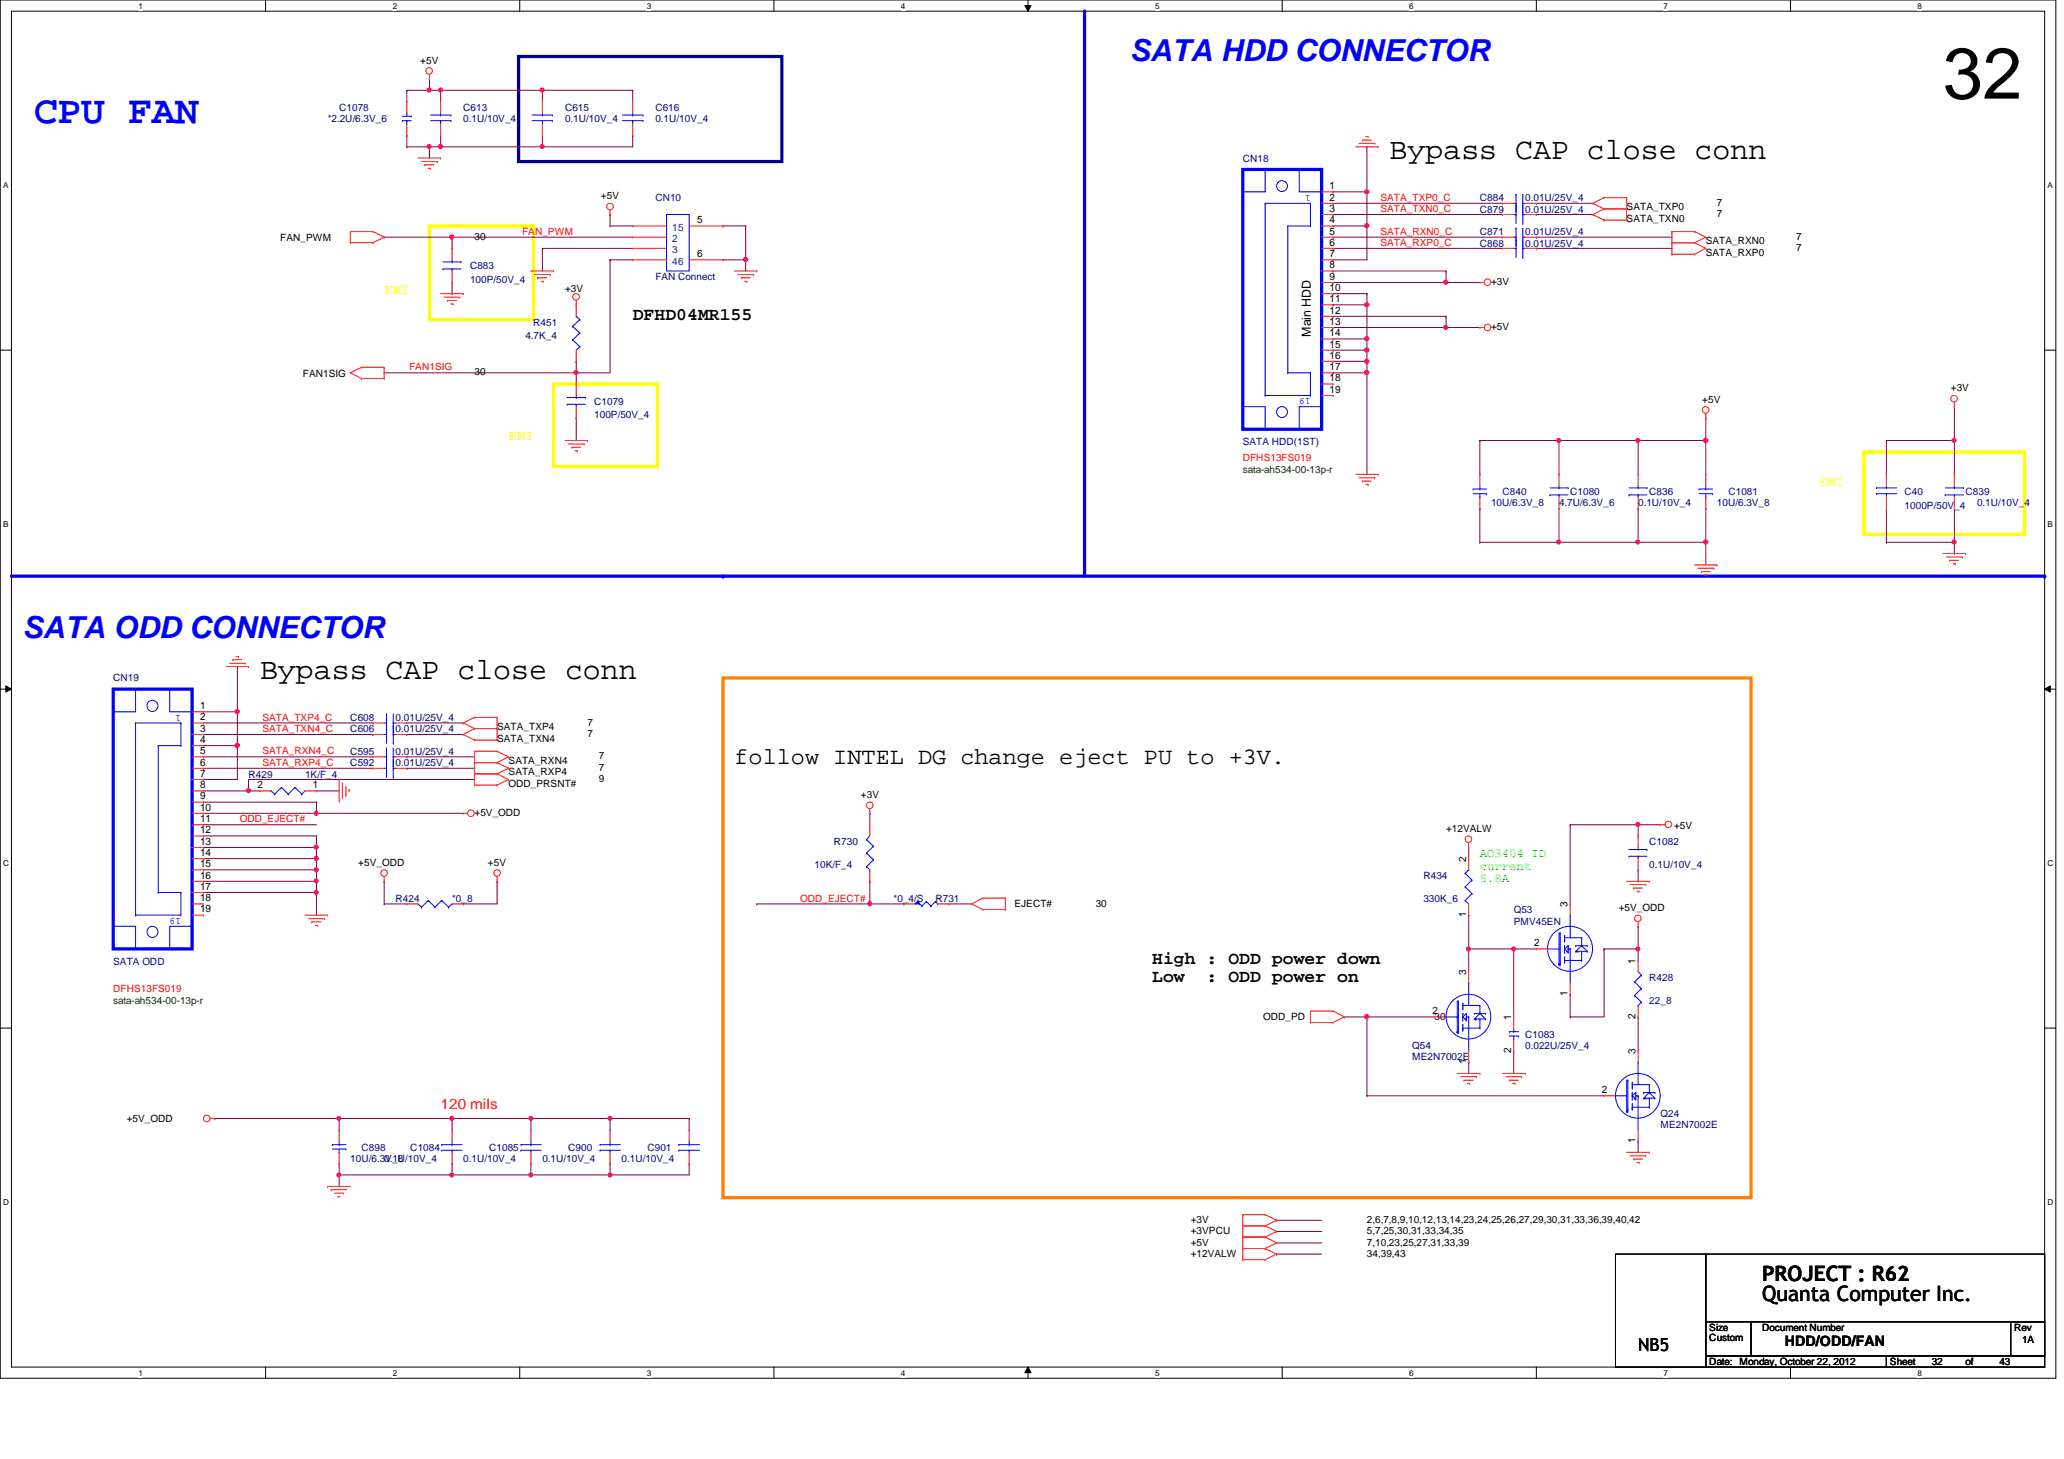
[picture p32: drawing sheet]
<svg xmlns="http://www.w3.org/2000/svg" width="297mm" height="210mm" viewBox="0 0 297 210" stroke-linecap="round" stroke-linejoin="round" font-family="sans-serif">
<defs><g id="words">
<text font-size="10.4" x="279.6" y="14.2">32</text>
<text font-size="5.7" fill="#00f" x="4.9" y="17.7">CPU FAN</text>
<g font-size="4.4" fill="#00f">
<text x="162.6" y="8.8">SATA HDD CONNECTOR</text>
<text x="3.3" y="91.7">SATA ODD CONNECTOR</text>
</g>
<g font-size="4.4">
<text x="200" y="22.9">Bypass CAP close conn</text>
<text x="37.4" y="97.7">Bypass CAP close conn</text>
</g>
<text font-size="3.4" x="105.7" y="109.9">follow INTEL DG change eject PU to +3V.</text>
<g font-size="3">
<text x="253.6" y="184.2">PROJECT : R62</text>
<text x="253.6" y="187.2">Quanta Computer Inc.</text>
</g>
<g font-size="2.6">
<text x="91.1" y="46">DFHD04MR155</text>
<text x="165.8" y="138.6">High : ODD power down</text>
<text x="165.8" y="141.2">Low</text>
<text x="173.6" y="141.2">: ODD power on</text>
<text x="235.8" y="194.3">NB5</text>
</g>
<g font-size="2.1" fill="#ff0">
<text x="55.3" y="42.2">EMI</text>
<text x="73.2" y="63.4">EMI</text>
<text x="261.7" y="69.8">EMI</text>
</g>
<text font-size="2.1" fill="#f00" x="63.4" y="159.6">120 mils</text>
<text font-size="2.1" x="256.9" y="193.7">HDD/ODD/FAN</text>
<text font-size="1.8" x="188.6" y="48.4" transform="rotate(-90 188.6 48.4)">Main HDD</text>
<g font-size="1.8" fill="#0f0">
<text x="213" y="123.3">AO3404 ID</text>
<text x="213" y="125.1">current</text>
<text x="213" y="126.9">5.8A</text>
</g>
<g font-size="1.5">
<text x="191.3" y="28.9">2</text>
<text x="191.3" y="27.2">1</text>
<text x="100.3" y="32.1">5</text>
<text x="191.3" y="35.3">6</text>
<text x="191.3" y="33.7">5</text>
<text x="191.3" y="32.1">4</text>
<text x="191.3" y="30.5">3</text>
<text x="100.3" y="37">6</text>
<text x="191.3" y="41.9">10</text>
<text x="191.3" y="40.3">9</text>
<text x="191.3" y="38.6">8</text>
<text x="191.3" y="37">7</text>
<text x="191.3" y="46.7">13</text>
<text x="191.3" y="45.1">12</text>
<text x="191.3" y="43.5">11</text>
<text x="191.3" y="53.3">17</text>
<text x="191.3" y="51.6">16</text>
<text x="191.3" y="50">15</text>
<text x="191.3" y="48.4">14</text>
<text x="191.3" y="56.5">19</text>
<text x="191.3" y="54.9">18</text>
<text x="28.8" y="106.9">4</text>
<text x="28.8" y="105.3">3</text>
<text x="28.8" y="103.6">2</text>
<text x="28.8" y="102">1</text>
<text x="28.8" y="113.4">8</text>
<text x="28.8" y="111.8">7</text>
<text x="28.8" y="110.2">6</text>
<text x="28.8" y="108.5">5</text>
<text x="37.1" y="113.4">2</text>
<text x="45" y="113.4">1</text>
<text x="28.8" y="119.9">12</text>
<text x="28.8" y="118.3">11</text>
<text x="28.8" y="116.6">10</text>
<text x="28.8" y="115">9</text>
<text x="28.8" y="124.8">15</text>
<text x="28.8" y="123.1">14</text>
<text x="28.8" y="121.5">13</text>
<text x="211" y="124" transform="rotate(-90 211 124)">2</text>
<text x="28.8" y="131.3">19</text>
<text x="28.8" y="129.7">18</text>
<text x="28.8" y="128">17</text>
<text x="28.8" y="126.4">16</text>
<text x="211" y="132" transform="rotate(-90 211 132)">1</text>
<text x="225.6" y="130.5" transform="rotate(-90 225.6 130.5)">3</text>
<text x="220.8" y="136.1">2</text>
<text x="211" y="140.3" transform="rotate(-90 211 140.3)">3</text>
<text x="225.6" y="143.3" transform="rotate(-90 225.6 143.3)">1</text>
<text x="235.4" y="138.6" transform="rotate(-90 235.4 138.6)">1</text>
<text x="206.2" y="145.9">2</text>
<text x="217.5" y="146.8" transform="rotate(-90 217.5 146.8)">1</text>
<text x="235.4" y="146.6" transform="rotate(-90 235.4 146.6)">2</text>
<text x="211" y="153.1" transform="rotate(-90 211 153.1)">1</text>
<text x="217.5" y="151.5" transform="rotate(-90 217.5 151.5)">2</text>
<text x="235.4" y="151.6" transform="rotate(-90 235.4 151.6)">3</text>
<text x="230.5" y="157.3">2</text>
<text x="235.4" y="164.5" transform="rotate(-90 235.4 164.5)">1</text>
</g>
<g font-size="1.5" fill="#004080">
<text x="96.7" y="33.2">15</text>
<text x="96.7" y="34.8">2</text>
<text x="96.7" y="36.4">3</text>
<text x="96.7" y="38.1">46</text>
</g>
<g font-size="1.4">
<text x="60.5" y="9.1">+5V</text>
<text x="86.5" y="28.7">+5V</text>
<text x="247.1" y="29.6">7</text>
<text x="40.3" y="34.7">FAN_PWM</text>
<text x="68.3" y="34.5">30</text>
<text x="234.1" y="30.3">SATA_TXP0</text>
<text x="234.1" y="31.9">SATA_TXN0</text>
<text x="245.5" y="35.1">SATA_RXN0</text>
<text x="247.1" y="31.2">7</text>
<text x="258.5" y="34.5">7</text>
<text x="81.3" y="42">+3V</text>
<text x="214.6" y="41">+3V</text>
<text x="245.5" y="36.8">SATA_RXP0</text>
<text x="258.5" y="36.1">7</text>
<text x="214.6" y="47.5">+5V</text>
<text x="43.6" y="54.2">FAN1SIG</text>
<text x="68.3" y="54">30</text>
<text x="245" y="57.9">+5V</text>
<text x="280.8" y="56.3">+3V</text>
<text x="71.5" y="105.1">SATA_TXP4</text>
<text x="71.5" y="106.7">SATA_TXN4</text>
<text x="84.5" y="104.4">7</text>
<text x="84.5" y="106">7</text>
<text x="73.2" y="111.5">SATA_RXP4</text>
<text x="73.2" y="109.9">SATA_RXN4</text>
<text x="73.2" y="113.2">ODD_PRSNT#</text>
<text x="86.2" y="110.9">7</text>
<text x="86.2" y="109.3">7</text>
<text x="86.2" y="112.5">9</text>
<text x="68.3" y="117.4">+5V_ODD</text>
<text x="123.9" y="114.8">+3V</text>
<text x="208.1" y="119.7">+12VALW</text>
<text x="240.9" y="119.2">+5V</text>
<text x="51.6" y="124.5">+5V_ODD</text>
<text x="70.2" y="124.5">+5V</text>
<text x="146" y="130.4">EJECT#</text>
<text x="157.7" y="130.4">30</text>
<text x="233" y="131.1">+5V_ODD</text>
<text x="181.8" y="146.7">ODD_PD</text>
<text x="206.5" y="146.7">30</text>
<text x="18.2" y="161.5">+5V_ODD</text>
<text x="171.4" y="177.5">+3VPCU</text>
<text x="171.4" y="179.2">+5V</text>
<text x="171.4" y="175.9">+3V</text>
<text x="196.7" y="177.5">5,7,25,30,31,33,34,35</text>
<text x="196.7" y="179.2">7,10,23,25,27,31,33,39</text>
<text x="196.7" y="175.9">2,6,7,8,9,10,12,13,14,23,24,25,26,27,29,30,31,33,36,39,40,42</text>
<text x="171.4" y="180.8">+12VALW</text>
<text x="196.7" y="180.8">34,39,43</text>
<text x="246" y="191.5">Size</text>
<text x="253.6" y="191.5">Document Number</text>
<text x="289.9" y="191.5">Rev</text>
<text x="246" y="196.4">Date: Monday, October 22, 2012</text>
<text x="246" y="193">Custom</text>
<text x="272" y="196.4">Sheet</text>
<text x="278" y="196.4">32</text>
<text x="282.9" y="196.4">of</text>
<text x="287.7" y="196.4">43</text>
<text x="291" y="193.2">1A</text>
</g>
<g font-size="1.4" fill="#000080">
<text x="47.2" y="17.6">*2.2U/6.3V_6</text>
<text x="48.8" y="16">C1078</text>
<text x="66.7" y="16">C613</text>
<text x="66.7" y="17.6">0.1U/10V_4</text>
<text x="81.3" y="16">C615</text>
<text x="81.3" y="17.6">0.1U/10V_4</text>
<text x="94.3" y="16">C616</text>
<text x="94.3" y="17.6">0.1U/10V_4</text>
<text x="178.9" y="23.3">CN18</text>
<text x="94.3" y="29">CN10</text>
<text x="213" y="29">C884</text>
<text x="219.5" y="29">0.01U/25V_4</text>
<text x="213" y="33.9">C871</text>
<text x="213" y="35.5">C868</text>
<text x="213" y="30.6">C879</text>
<text x="219.5" y="33.9">0.01U/25V_4</text>
<text x="219.5" y="35.5">0.01U/25V_4</text>
<text x="219.5" y="30.6">0.01U/25V_4</text>
<text x="67.6" y="38.7">C883</text>
<text x="67.6" y="40.7">100P/50V_4</text>
<text x="94.3" y="40.3">FAN Connect</text>
<text x="76.7" y="46.9">R451</text>
<text x="75.6" y="48.8">4.7K_4</text>
<text x="85.5" y="58.3">C1079</text>
<text x="85.5" y="60.2">100P/50V_4</text>
<text x="178.9" y="64.1">SATA HDD(1ST)</text>
<text x="216.2" y="71.2">C840</text>
<text x="226" y="71.2">C1080</text>
<text x="237.4" y="71.2">C836</text>
<text x="248.7" y="71.2">C1081</text>
<text x="274.1" y="71.2">C40</text>
<text x="282.9" y="71.2">C839</text>
<text x="214.6" y="72.9">10U/6.3V_8</text>
<text x="224.4" y="72.9">4.7U/6.3V_6</text>
<text x="235.8" y="72.9">0.1U/10V_4</text>
<text x="247.1" y="72.9">10U/6.3V_8</text>
<text x="274.1" y="73.2">1000P/50V_4</text>
<text x="284.5" y="72.9">0.1U/10V_4</text>
<text x="16.3" y="98">CN19</text>
<text x="50.4" y="105.4">C606</text>
<text x="50.4" y="103.8">C608</text>
<text x="56.9" y="105.4">0.01U/25V_4</text>
<text x="56.9" y="103.8">0.01U/25V_4</text>
<text x="35.8" y="111.9">R429</text>
<text x="43.9" y="111.9">1K/F_4</text>
<text x="50.4" y="108.6">C595</text>
<text x="50.4" y="110.2">C592</text>
<text x="56.9" y="108.6">0.01U/25V_4</text>
<text x="56.9" y="110.2">0.01U/25V_4</text>
<text x="117.2" y="124.9">10K/F_4</text>
<text x="120" y="121.6">R730</text>
<text x="237.4" y="121.6">C1082</text>
<text x="237.4" y="124.9">0.1U/10V_4</text>
<text x="56.9" y="129.8">R424</text>
<text x="65.1" y="129.8">*0_8</text>
<text x="128.6" y="129.8">*0_4/S</text>
<text x="134.6" y="129.8">R731</text>
<text x="204.8" y="126.5">R434</text>
<text x="204.8" y="129.8">330K_6</text>
<text x="217.8" y="131.4">Q53</text>
<text x="217.8" y="133">PMV45EN</text>
<text x="16.3" y="138.9">SATA ODD</text>
<text x="237.4" y="141.1">R428</text>
<text x="219.5" y="149.3">C1083</text>
<text x="237.4" y="144.4">22_8</text>
<text x="203.2" y="150.9">Q54</text>
<text x="203.2" y="152.5">ME2N7002E</text>
<text x="219.5" y="150.9">0.022U/25V_4</text>
<text x="239" y="160.7">Q24</text>
<text x="50.4" y="167.1">10U/6.3V_8</text>
<text x="52" y="165.5">C898</text>
<text x="55.3" y="167.1">0.1U/10V_4</text>
<text x="59.1" y="165.5">C1084</text>
<text x="66.7" y="167.1">0.1U/10V_4</text>
<text x="70.4" y="165.5">C1085</text>
<text x="78.1" y="167.1">0.1U/10V_4</text>
<text x="81.8" y="165.5">C900</text>
<text x="89.4" y="167.1">0.1U/10V_4</text>
<text x="93.2" y="165.5">C901</text>
<text x="239" y="162.3">ME2N7002E</text>
</g>
<g font-size="1.4" fill="#00f">
<text x="188.6" y="28.1" transform="rotate(180 188.6 28.1)">1</text>
<text x="188.6" y="57.3" transform="rotate(180 188.6 57.3)">19</text>
<text x="26" y="102.8" transform="rotate(180 26 102.8)">1</text>
<text x="26" y="132.1" transform="rotate(180 26 132.1)">19</text>
</g>
<g font-size="1.4" fill="#f00">
<text x="198.7" y="28.9">SATA_TXP0_C</text>
<text x="75.1" y="33.8">FAN_PWM</text>
<text x="198.7" y="33.8">SATA_RXN0_C</text>
<text x="198.7" y="35.4">SATA_RXP0_C</text>
<text x="198.7" y="30.5">SATA_TXN0_C</text>
<text x="58.9" y="53.3">FAN1SIG</text>
<text x="178.9" y="66.4">DFHS13FS019</text>
<text x="37.8" y="103.7">SATA_TXP4_C</text>
<text x="37.8" y="105.3">SATA_TXN4_C</text>
<text x="37.8" y="108.5">SATA_RXN4_C</text>
<text x="37.8" y="110.2">SATA_RXP4_C</text>
<text x="34.5" y="118.3">ODD_EJECT#</text>
<text x="115.1" y="129.7">ODD_EJECT#</text>
<text x="16.3" y="142.7">DFHS13FS019</text>
</g>
<g font-size="1.4" fill="#004000">
<text x="178.9" y="68">sata-ah534-00-13p-r</text>
<text x="16.3" y="144.4">sata-ah534-00-13p-r</text>
</g>
<g font-size="1.2">
<text x="19.9" y="1.2">1</text>
<text x="56.5" y="1.2">2</text>
<text x="93.1" y="1.2">3</text>
<text x="129.7" y="1.2">4</text>
<text x="166.2" y="1.2">5</text>
<text x="202.8" y="1.2">6</text>
<text x="239.4" y="1.2">7</text>
<text x="276" y="1.2">8</text>
<text x=".5" y="27.1">A</text>
<text x="294.7" y="27.1">A</text>
<text x=".5" y="75.8">B</text>
<text x="294.7" y="75.8">B</text>
<text x=".5" y="124.6">C</text>
<text x="294.7" y="124.6">C</text>
<text x=".5" y="173.4">D</text>
<text x="294.7" y="173.4">D</text>
<text x="19.9" y="197.9">1</text>
<text x="56.5" y="197.9">2</text>
<text x="93.1" y="197.9">3</text>
<text x="129.7" y="197.9">4</text>
<text x="166.2" y="197.9">5</text>
<text x="202.8" y="197.9">6</text>
<text x="239.4" y="197.9">7</text>
<text x="276" y="197.9">8</text>
</g>
</g></defs>
<path d="M0 0h295.9v198.3h-295.9zM1.6 1.6h292.7v195.1h-292.7z" fill="none" stroke="#000" stroke-width=".14"/>
<g fill="#fff">
<path d="M19.9 .2h.6v1.3h-.6z"/>
<path d="M19.9 196.9h.6v1.3h-.6z"/>
</g>
<path d="M38.2 0v1.6M38.2 196.7v1.6" fill="none" stroke="#000" stroke-width=".14"/>
<g fill="#fff">
<path d="M56.5 .2h.6v1.3h-.6z"/>
<path d="M56.5 196.9h.6v1.3h-.6z"/>
</g>
<path d="M74.8 0v1.6M74.8 196.7v1.6" fill="none" stroke="#000" stroke-width=".14"/>
<g fill="#fff">
<path d="M93.1 .2h.6v1.3h-.6z"/>
<path d="M93.1 196.9h.6v1.3h-.6z"/>
</g>
<path d="M111.4 0v1.6M111.4 196.7v1.6" fill="none" stroke="#000" stroke-width=".14"/>
<g fill="#fff">
<path d="M129.7 .2h.6v1.3h-.6z"/>
<path d="M129.7 196.9h.6v1.3h-.6z"/>
</g>
<path d="M147.5 .8h.9l-.4 .8zM148 0v1.6M148 196.7l.4 .8h-.9zM148 196.7v1.6" fill="none" stroke="#000" stroke-width=".14"/>
<path d="M147.5 .8h.9l-.4 .8zM148 196.7l.4 .8h-.9z" fill="#000"/>
<g fill="#fff">
<path d="M166.2 .2h.6v1.3h-.6z"/>
<path d="M166.2 196.9h.6v1.3h-.6z"/>
</g>
<path d="M184.5 0v1.6M184.5 196.7v1.6" fill="none" stroke="#000" stroke-width=".14"/>
<g fill="#fff">
<path d="M202.8 .2h.6v1.3h-.6z"/>
<path d="M202.8 196.9h.6v1.3h-.6z"/>
</g>
<path d="M221.1 0v1.6M221.1 196.7v1.6" fill="none" stroke="#000" stroke-width=".14"/>
<g fill="#fff">
<path d="M239.4 .2h.6v1.3h-.6z"/>
<path d="M239.4 196.9h.6v1.3h-.6z"/>
</g>
<path d="M257.7 0v1.6M257.7 196.7v1.6" fill="none" stroke="#000" stroke-width=".14"/>
<g fill="#fff">
<path d="M276 .2h.6v1.3h-.6z"/>
<path d="M276 196.9h.6v1.3h-.6z"/>
<path d="M.5 26h.7v1.3h-.7z"/>
<path d="M294.7 26h.7v1.3h-.7z"/>
<path d="M.5 74.8h.7v1.3h-.7z"/>
<path d="M294.7 74.8h.7v1.3h-.7z"/>
</g>
<path d="M0 50.4h1.6M294.3 50.4h1.6" fill="none" stroke="#000" stroke-width=".14"/>
<g fill="#fff">
<path d="M.5 123.5h.8v1.3h-.8z"/>
<path d="M294.7 123.5h.8v1.3h-.8z"/>
</g>
<path d="M0 99.1h1.6M.8 98.7l.8 .4-.8 .5zM294.3 99.1l.8-.4v.9zM294.3 99.1h1.6" fill="none" stroke="#000" stroke-width=".14"/>
<path d="M.8 98.7l.8 .4-.8 .5zM294.3 99.1l.8-.4v.9z" fill="#000"/>
<g fill="#fff">
<path d="M.5 172.3h.8v1.3h-.8z"/>
<path d="M294.7 172.3h.8v1.3h-.8z"/>
</g>
<path d="M0 147.9h1.6M294.3 147.9h1.6" fill="none" stroke="#000" stroke-width=".14"/>
<path d="M1.6 82.9h102.5" fill="none" stroke="#00f" stroke-width=".47"/>
<circle cx="104.1" cy="82.9" r=".23" fill="#00f"/>
<path d="M156.1 1.6v81.3" fill="none" stroke="#00f" stroke-width=".47"/>
<circle cx="156.1" cy="1.6" r=".23" fill="#00f"/>
<path d="M104.1 82.9h190.2" fill="none" stroke="#00f" stroke-width=".47"/>
<circle cx="294.3" cy="82.9" r=".23" fill="#00f"/>
<path d="M104.1 97.5h147.9v74.8h-147.9z" fill="none" stroke="#ff8000" stroke-width=".47"/>
<path d="M74.6 8.1h37.9v15.1h-37.9z" fill="none" stroke="#0000a0" stroke-width=".47"/>
<path d="M61.8 32.5h14.9v13.5h-14.9zM79.7 55.2h14.9v11.9h-14.9zM268.3 65h23v11.9h-23z" fill="none" stroke="#ff0" stroke-width=".47"/>
<path d="M30.9 160.9h.1M30.9 160.9h17.9M76.4 160.9h.1M76.4 169h.1M76.4 160.9h11.4M76.4 169h11.4" fill="none" stroke="#800040" stroke-width=".14"/>
<circle cx="48.8" cy="160.9" r=".3" fill="#f0f"/>
<circle cx="48.8" cy="160.9" r=".3" fill="none" stroke="#f0f" stroke-width=".14"/>
<path d="M48.8 160.9h.1M48.8 160.9v1.7M87.8 169h.1M87.8 169h11.4" fill="none" stroke="#800040" stroke-width=".14"/>
<circle cx="87.8" cy="169" r=".3" fill="#f0f"/>
<circle cx="87.8" cy="169" r=".3" fill="none" stroke="#f0f" stroke-width=".14"/>
<path d="M48.8 169h.1M48.8 169h16.3M65.1 160.9h.1M65.1 160.9v1.7M87.8 160.9h.1M87.8 167.4h.1M87.8 160.9v1.7M87.8 167.4v1.6" fill="none" stroke="#800040" stroke-width=".14"/>
<circle cx="48.8" cy="169" r=".3" fill="#f0f"/>
<circle cx="48.8" cy="169" r=".3" fill="none" stroke="#f0f" stroke-width=".14"/>
<path d="M48.8 167.4h.1M48.8 167.4v1.6M65.1 167.4h.1M65.1 167.4v1.6M76.4 167.4h.1M76.4 167.4v1.6M87.8 160.9h.1M87.8 160.9h11.4" fill="none" stroke="#800040" stroke-width=".14"/>
<circle cx="87.8" cy="160.9" r=".3" fill="#f0f"/>
<circle cx="87.8" cy="160.9" r=".3" fill="none" stroke="#f0f" stroke-width=".14"/>
<path d="M65.1 160.9h.1M65.1 160.9h11.3" fill="none" stroke="#800040" stroke-width=".14"/>
<circle cx="76.4" cy="160.9" r=".3" fill="#f0f"/>
<circle cx="76.4" cy="160.9" r=".3" fill="none" stroke="#f0f" stroke-width=".14"/>
<circle cx="65" cy="160.9" r=".3" fill="#f0f"/>
<circle cx="65" cy="160.9" r=".3" fill="none" stroke="#f0f" stroke-width=".14"/>
<path d="M65.1 169h.1M65.1 169h11.3M76.4 160.9h.1M76.4 160.9v1.7M99.2 160.9h.1M99.2 167.4h.1M99.2 160.9v1.7M99.2 167.4v1.6" fill="none" stroke="#800040" stroke-width=".14"/>
<circle cx="76.4" cy="169" r=".3" fill="#f0f"/>
<circle cx="76.4" cy="169" r=".3" fill="none" stroke="#f0f" stroke-width=".14"/>
<circle cx="65" cy="169" r=".3" fill="#f0f"/>
<circle cx="65" cy="169" r=".3" fill="none" stroke="#f0f" stroke-width=".14"/>
<path d="M235.8 63.4h.1M235.8 63.4h9.7M48.8 169h.1M48.8 160.9h.1M48.8 169v1.7M48.8 160.9h16.3" fill="none" stroke="#800040" stroke-width=".14"/>
<circle cx="245.5" cy="63.4" r=".31" fill="#f0f"/>
<circle cx="245.5" cy="63.4" r=".31" fill="none" stroke="#f0f" stroke-width=".14"/>
<circle cx="235.7" cy="63.4" r=".3" fill="#f0f"/>
<circle cx="235.7" cy="63.4" r=".3" fill="none" stroke="#f0f" stroke-width=".14"/>
<path d="M213 63.4h.1M213 78h.1M213 63.4v4.8M213 78h11.4" fill="none" stroke="#800040" stroke-width=".14"/>
<circle cx="224.3" cy="78" r=".3" fill="#f0f"/>
<circle cx="224.3" cy="78" r=".3" fill="none" stroke="#f0f" stroke-width=".14"/>
<g fill="none" stroke="#800040" stroke-width=".14">
<path d="M213 73.2h.1M213 73.2v4.8M224.4 78h.1M224.4 63.4h.1M224.4 73.2h.1M224.4 78h21.1M224.4 63.4v4.8M224.4 73.2v4.8M235.8 78h.1M235.8 63.4h.1M235.8 63.4v4.8M245.5 60.1h.1"/>
<path d="M245.5 78h.1M245.5 63.4h.1M245.5 73.2h.1M245.5 60.1v8.1M245.5 73.2v8.1"/>
</g>
<circle cx="245.5" cy="78" r=".31" fill="#f0f"/>
<circle cx="245.5" cy="78" r=".31" fill="none" stroke="#f0f" stroke-width=".14"/>
<path d="M213 63.4h.1M213 63.4h11.4" fill="none" stroke="#800040" stroke-width=".14"/>
<circle cx="224.3" cy="63.4" r=".3" fill="#f0f"/>
<circle cx="224.3" cy="63.4" r=".3" fill="none" stroke="#f0f" stroke-width=".14"/>
<path d="M235.8 73.2h.1M235.8 73.2v4.8" fill="none" stroke="#800040" stroke-width=".14"/>
<circle cx="235.7" cy="78" r=".3" fill="#f0f"/>
<circle cx="235.7" cy="78" r=".3" fill="none" stroke="#f0f" stroke-width=".14"/>
<path d="M191.9 34.1h.1M191.9 35.7h.1M191.9 34.1h24.3M191.9 35.7h24.3M196.7 53.6h.1M196.7 53.6v14.6M224.4 63.4h.1M224.4 63.4h11.4" fill="none" stroke="#800040" stroke-width=".14"/>
<circle cx="196.7" cy="53.6" r=".31" fill="#f0f"/>
<circle cx="196.7" cy="53.6" r=".31" fill="none" stroke="#f0f" stroke-width=".14"/>
<path d="M191.9 32.5h.1M196.7 27.6h.1M196.7 27.6v4.9h-4.8" fill="none" stroke="#800040" stroke-width=".14"/>
<circle cx="196.7" cy="32.5" r=".31" fill="#f0f"/>
<circle cx="196.7" cy="32.5" r=".31" fill="none" stroke="#f0f" stroke-width=".14"/>
<path d="M191.9 37.4h.1M196.7 32.5h.1M196.7 32.5v4.9h-4.8M29.3 108.9h.1M29.3 110.5h.1M29.3 108.9h24.4M29.3 110.5h24.4M45.5 113.8h.1M45.5 113.8h3.3M29.3 125.1h.1M29.3 125.1h16.2" fill="none" stroke="#800040" stroke-width=".14"/>
<circle cx="45.5" cy="125.1" r=".3" fill="#f0f"/>
<circle cx="45.5" cy="125.1" r=".3" fill="none" stroke="#f0f" stroke-width=".14"/>
<path d="M29.3 107.3h.1M34.2 102.4h.1M34.2 102.4v4.9h-4.9" fill="none" stroke="#800040" stroke-width=".14"/>
<circle cx="34.1" cy="107.2" r=".32" fill="#f0f"/>
<circle cx="34.1" cy="107.2" r=".32" fill="none" stroke="#f0f" stroke-width=".14"/>
<path d="M29.3 112.1h.1M34.2 107.3h.1M34.2 107.3v4.8h-4.9M29.3 126.8h.1M45.5 125.1h.1M45.5 125.1v1.7h-16.2" fill="none" stroke="#800040" stroke-width=".14"/>
<circle cx="45.5" cy="126.7" r=".3" fill="#f0f"/>
<circle cx="45.5" cy="126.7" r=".3" fill="none" stroke="#f0f" stroke-width=".14"/>
<path d="M191.9 27.6h.1M196.7 21.1h.1M196.7 21.1v6.5h-4.8M221.1 34.1h.1M221.1 35.7h.1M221.1 34.1h19.5M221.1 35.7h19.5M58.5 108.9h.1M58.5 110.5h.1M58.5 108.9h9.8M58.5 110.5h9.8" fill="none" stroke="#800040" stroke-width=".14"/>
<circle cx="196.7" cy="27.6" r=".31" fill="#f0f"/>
<circle cx="196.7" cy="27.6" r=".31" fill="none" stroke="#f0f" stroke-width=".14"/>
<path d="M191.9 48.8h.1M191.9 50.4h.1M191.9 52h.1M191.9 48.8h4.8M191.9 50.4h4.8M196.7 48.8h.1M196.7 50.4h.1M196.7 48.8v3.2h-4.8" fill="none" stroke="#800040" stroke-width=".14"/>
<circle cx="196.7" cy="52" r=".31" fill="#f0f"/>
<circle cx="196.7" cy="52" r=".31" fill="none" stroke="#f0f" stroke-width=".14"/>
<circle cx="196.7" cy="50.4" r=".32" fill="#f0f"/>
<circle cx="196.7" cy="50.4" r=".32" fill="none" stroke="#f0f" stroke-width=".14"/>
<path d="M191.9 53.6h.1M196.7 52h.1M196.7 52v1.6h-4.8M34.2 95.9h.1M34.2 95.9v6.5h-4.9M29.3 102.4h.1" fill="none" stroke="#800040" stroke-width=".14"/>
<circle cx="34.1" cy="102.4" r=".31" fill="#f0f"/>
<circle cx="34.1" cy="102.4" r=".31" fill="none" stroke="#f0f" stroke-width=".14"/>
<path d="M29.3 115.4h.1M29.3 117h.1M29.3 115.4h16.2M35.8 113.8h.1M35.8 113.8h1.6M45.5 115.4h.1M45.5 115.4v1.6h-16.2" fill="none" stroke="#800040" stroke-width=".14"/>
<circle cx="45.5" cy="117" r=".3" fill="#f0f"/>
<circle cx="45.5" cy="117" r=".3" fill="none" stroke="#f0f" stroke-width=".14"/>
<path d="M29.3 120.3h.1M29.3 121.9h.1M29.3 120.3h16.2M45.5 120.3h.1M45.5 120.3v1.6h-16.2" fill="none" stroke="#800040" stroke-width=".14"/>
<circle cx="45.5" cy="121.9" r=".3" fill="#f0f"/>
<circle cx="45.5" cy="121.9" r=".3" fill="none" stroke="#f0f" stroke-width=".14"/>
<path d="M29.3 123.5h.1M29.3 123.5h16.2M45.5 123.5h.1M45.5 123.5v1.6" fill="none" stroke="#800040" stroke-width=".14"/>
<circle cx="45.5" cy="123.5" r=".31" fill="#f0f"/>
<circle cx="45.5" cy="123.5" r=".31" fill="none" stroke="#f0f" stroke-width=".14"/>
<path d="M29.3 128.4h.1M29.3 128.4h16.2" fill="none" stroke="#800040" stroke-width=".14"/>
<circle cx="45.5" cy="128.4" r=".3" fill="#f0f"/>
<circle cx="45.5" cy="128.4" r=".3" fill="none" stroke="#f0f" stroke-width=".14"/>
<g fill="none" stroke="#800040" stroke-width=".14">
<path d="M125.2 117h.1M125.2 117v1.7M45.5 128.4h.1M45.5 121.9h.1M45.5 126.8h.1M45.5 121.9v1.6M45.5 126.8v4.9M108.9 130h.1M108.9 130h21.2M125.2 126.8h.1M125.2 126.8v3.2M130.1 130h.1"/>
<path d="M136.6 130h.1M136.6 130h3.2"/>
</g>
<circle cx="125.2" cy="130" r=".3" fill="#f0f"/>
<circle cx="125.2" cy="130" r=".3" fill="none" stroke="#f0f" stroke-width=".14"/>
<path d="M29.3 118.7h.1M29.3 118.7h16.2M226 118.7h9.8M235.8 118.7h.1" fill="none" stroke="#800040" stroke-width=".14"/>
<circle cx="235.7" cy="118.6" r=".3" fill="#f0f"/>
<circle cx="235.7" cy="118.6" r=".3" fill="none" stroke="#f0f" stroke-width=".14"/>
<path d="M196.7 146.3h.1M196.7 146.3v11.3" fill="none" stroke="#800040" stroke-width=".14"/>
<circle cx="196.7" cy="146.3" r=".31" fill="#f0f"/>
<circle cx="196.7" cy="146.3" r=".31" fill="none" stroke="#f0f" stroke-width=".14"/>
<path d="M230.8 136.5h.1M230.8 136.5h5M196.7 157.6h.1M196.7 157.6h34.1M211.4 152.8h.1M211.4 152.8v1.6M217.8 151.2h.1M217.8 151.2v3.2" fill="none" stroke="#800040" stroke-width=".14"/>
<circle cx="235.7" cy="136.5" r=".3" fill="#f0f"/>
<circle cx="235.7" cy="136.5" r=".3" fill="none" stroke="#f0f" stroke-width=".14"/>
<g fill="none" stroke="#800040" stroke-width=".14">
<path d="M226 118.7h.1M226 118.7v11.3M211.4 136.5h.1M211.4 136.5h6.4M230.8 136.5h.1M230.8 136.5v9.8M235.8 136.5h.1M235.8 133.3h.1M235.8 133.3v4.9M196.7 146.3h.1M196.7 146.3h9.8M235.8 164.2h.1"/>
<path d="M235.8 164.2v1.6"/>
</g>
<circle cx="217.8" cy="136.5" r=".3" fill="#f0f"/>
<circle cx="217.8" cy="136.5" r=".3" fill="none" stroke="#f0f" stroke-width=".14"/>
<circle cx="211.3" cy="136.5" r=".3" fill="#f0f"/>
<circle cx="211.3" cy="136.5" r=".3" fill="none" stroke="#f0f" stroke-width=".14"/>
<g fill="none" stroke="#800040" stroke-width=".14">
<path d="M191.9 39h.1M191.9 39h16.2M208.1 39h.1M208.1 39v1.6M191.9 40.6h.1M191.9 40.6h21.1M208.1 40.6h.1M211.4 131.7h.1M211.4 121.9h.1M211.4 136.5h.1M211.4 121.9v1.6M211.4 131.7v8.1"/>
<path d="M217.8 136.5h.1M217.8 136.5v9.8M217.8 136.5h3.3M193.5 146.3h.1M193.5 146.3h3.2M226 143h.1M226 146.3h.1M226 143v3.3M226 146.3h4.8M235.8 146.3h.1M235.8 146.3v4.9"/>
</g>
<circle cx="208.1" cy="40.6" r=".3" fill="#f0f"/>
<circle cx="208.1" cy="40.6" r=".3" fill="none" stroke="#f0f" stroke-width=".14"/>
<path d="M191.9 45.5h.1M191.9 47.1h.1M191.9 45.5h16.2M191.9 47.1h21.1M208.1 45.5h.1M208.1 47.1h.1M208.1 45.5v1.6" fill="none" stroke="#800040" stroke-width=".14"/>
<circle cx="208.1" cy="47.1" r=".3" fill="#f0f"/>
<circle cx="208.1" cy="47.1" r=".3" fill="none" stroke="#f0f" stroke-width=".14"/>
<path d="M191.9 42.2h.1M191.9 42.2h4.8M196.7 43.9h.1M196.7 43.9v4.9" fill="none" stroke="#800040" stroke-width=".14"/>
<circle cx="196.7" cy="48.7" r=".31" fill="#f0f"/>
<circle cx="196.7" cy="48.7" r=".31" fill="none" stroke="#f0f" stroke-width=".14"/>
<circle cx="196.7" cy="43.9" r=".31" fill="#f0f"/>
<circle cx="196.7" cy="43.9" r=".31" fill="none" stroke="#f0f" stroke-width=".14"/>
<g fill="none" stroke="#800040" stroke-width=".14">
<path d="M191.9 29.3h.1M191.9 30.9h.1M191.9 29.3h24.3M191.9 30.9h24.3M221.1 29.3h.1M221.1 30.9h.1M221.1 29.3h8.1M221.1 30.9h8.1M191.9 43.9h.1M191.9 43.9h4.8M29.3 113.8h.1M29.3 104h24.4"/>
<path d="M29.3 105.7h24.4M29.3 113.8h6.5M35.8 113.8h.1M35.8 112.1v1.7M45.5 117h.1M45.5 117h21.2M53.7 104h.1M53.7 105.7h.1M58.5 105.7h.1M58.5 104h8.2M58.5 105.7h8.2M66.7 104h.1"/>
<path d="M55.3 130h.1M55.3 126.8h.1M55.3 130h3.2M55.3 126.8v3.2M66.7 130h.1M71.5 126.8h.1M71.5 126.8v3.2h-4.8"/>
</g>
<circle cx="35.8" cy="113.7" r=".3" fill="#f0f"/>
<circle cx="35.8" cy="113.7" r=".3" fill="none" stroke="#f0f" stroke-width=".14"/>
<path d="M55.3 53.6h.1M82.9 52h.1M82.9 52v1.6h-27.6M196.7 42.2h.1M196.7 42.2v1.7M35.8 112.1h32.5M68.3 112.1h.1" fill="none" stroke="#800040" stroke-width=".14"/>
<circle cx="82.9" cy="53.6" r=".31" fill="#f0f"/>
<circle cx="82.9" cy="53.6" r=".31" fill="none" stroke="#f0f" stroke-width=".14"/>
<path d="M65.1 34.1h.1M65.1 34.1h26M87.8 32.5h.1M87.8 30.9h.1M87.8 32.5h3.3M87.8 30.9v1.6" fill="none" stroke="#800040" stroke-width=".14"/>
<circle cx="65" cy="34.1" r=".31" fill="#f0f"/>
<circle cx="65" cy="34.1" r=".31" fill="none" stroke="#f0f" stroke-width=".14"/>
<path d="M104.1 37.4h.1M104.1 37.4h3.2M107.3 37.4h.1M107.3 37.4v1.6" fill="none" stroke="#800040" stroke-width=".14"/>
<circle cx="107.3" cy="37.3" r=".31" fill="#f0f"/>
<circle cx="107.3" cy="37.3" r=".31" fill="none" stroke="#f0f" stroke-width=".14"/>
<g fill="none" stroke="#800040" stroke-width=".14">
<path d="M58.5 19.5h.1M58.5 13h.1M58.5 13v1.6M58.5 19.5v1.6M61.8 11.3h.1M61.8 13h.1M61.8 11.3v1.7M61.8 13h1.6M63.4 19.5h.1M63.4 13h.1M63.4 13v1.6M63.4 19.5v1.6"/>
<path d="M61.8 21.1h.1M61.8 21.1v1.6"/>
</g>
<circle cx="61.8" cy="21.1" r=".3" fill="#f0f"/>
<circle cx="61.8" cy="21.1" r=".3" fill="none" stroke="#f0f" stroke-width=".14"/>
<path d="M58.5 13h.1M58.5 13h3.3M61.8 21.1h.1M61.8 21.1h1.6" fill="none" stroke="#800040" stroke-width=".14"/>
<circle cx="61.8" cy="12.9" r=".3" fill="#f0f"/>
<circle cx="61.8" cy="12.9" r=".3" fill="none" stroke="#f0f" stroke-width=".14"/>
<g fill="none" stroke="#800040" stroke-width=".14">
<path d="M63.4 13h.1M63.4 13h14.7M58.5 21.1h.1M58.5 21.1h3.3M78.1 35.7h.1M78.1 35.7h13M78.1 35.7v3.3M87.8 37.4h.1M87.8 37.4h3.3M87.8 37.4v16.2h-4.9M104.1 32.5h.1M104.1 32.5h3.2"/>
<path d="M107.3 32.5h.1M107.3 32.5v4.9M82.9 53.6h.1M82.9 53.6v1.6M82.9 60.1h.1M82.9 60.1v3.3"/>
</g>
<circle cx="78" cy="12.9" r=".3" fill="#f0f"/>
<circle cx="78" cy="12.9" r=".3" fill="none" stroke="#f0f" stroke-width=".14"/>
<circle cx="63.4" cy="12.9" r=".3" fill="#f0f"/>
<circle cx="63.4" cy="12.9" r=".3" fill="none" stroke="#f0f" stroke-width=".14"/>
<path d="M78.1 13h.1M78.1 19.5h.1M78.1 13v1.6M78.1 19.5v1.6h-14.7M63.4 21.1h.1" fill="none" stroke="#800040" stroke-width=".14"/>
<circle cx="78" cy="21.1" r=".3" fill="#f0f"/>
<circle cx="78" cy="21.1" r=".3" fill="none" stroke="#f0f" stroke-width=".14"/>
<circle cx="63.4" cy="21.1" r=".3" fill="#f0f"/>
<circle cx="63.4" cy="21.1" r=".3" fill="none" stroke="#f0f" stroke-width=".14"/>
<g fill="none" stroke="#800040" stroke-width=".14">
<path d="M78.1 13h.1M78.1 13h13M91.1 13h.1M91.1 19.5h.1M91.1 13v1.6M91.1 19.5v1.6h-13M55.3 34.1h.1M55.3 34.1h9.8M65.1 34.1h.1M65.1 34.1v1.6M78.1 21.1h.1M65.1 42.2h.1"/>
<path d="M65.1 40.6v1.6M281.3 58.5v4.9M281.3 63.4h.1M281.3 78h.1M281.3 73.2v4.8M183.7 177.2h.1M183.7 178.8h.1M183.7 175.6h.1M183.7 177.2h6.5M183.7 178.8h6.5M183.7 175.6h6.5M183.7 180.4h.1"/>
<path d="M183.7 180.4h6.5"/>
</g>
<circle cx="281.2" cy="78" r=".3" fill="#f0f"/>
<circle cx="281.2" cy="78" r=".3" fill="none" stroke="#f0f" stroke-width=".14"/>
<path d="M271.5 63.4h.1M271.5 63.4v4.8M271.5 63.4h9.8M281.3 63.4h.1M281.3 68.2h.1M281.3 63.4v4.8" fill="none" stroke="#800040" stroke-width=".14"/>
<circle cx="281.2" cy="63.4" r=".3" fill="#f0f"/>
<circle cx="281.2" cy="63.4" r=".3" fill="none" stroke="#f0f" stroke-width=".14"/>
<path d="M271.5 78h.1M271.5 73.2v4.8M271.5 78h9.8M281.3 78h.1M281.3 79.6h.1M281.3 78v1.6M235.8 118.7h.1M235.8 118.7v1.6M235.8 118.7h3.2M239 118.7h.1M235.8 126.8h.1M235.8 125.1v1.7" fill="none" stroke="#800040" stroke-width=".14"/>
<g fill="none" stroke="#f00" stroke-width=".14">
<path d="M61.8 11.3h.1M61.8 10.7v.6M63.4 14.6h.1M63.4 19.5h.1M63.4 14.6v1.7M63.4 17.9v1.6M196.6 19.6h.3M196.9 19.6h.1M50.4 34.9h.1M50.4 33.3h.1M50.4 34.9h3.3M50.4 33.3h3.3"/>
<path d="M50.4 33.3v1.6M53.7 34.9h.1M53.7 33.3h.1M53.7 33.3l1.6 .8M55.3 34.1h.1M55.3 34.1l-1.6 .8M60.2 22.7h3.2M60.7 23.2h2.2M61.1 23.7h.1M61.1 23.7h1.3M61.6 24.2h.4M62 24.2h.1"/>
<path d="M62.9 23.2h.1M63.4 22.7h.1M76.4 39h3.3M76.9 39.5h2.3M77.4 40h.1M77.4 40h1.3M79.2 39.5h.1M79.7 39h.1M87.8 30.9h.1M87.8 30.2v.7M91.1 32.5h.1M91.1 34.1h.1"/>
<path d="M91.1 35.7h.1M91.1 37.4h.1M91.1 34.1h4.8M91.1 32.5h4.8M91.1 35.7h4.8M91.1 37.4h4.8M99.2 32.5h4.9M99.2 37.4h4.9M104.1 37.4h.1M104.1 32.5h.1M105.7 39h3.2M106.2 39.5h2.3"/>
<path d="M106.7 40h.1M106.7 40h1.2M108.5 39.5h.1M108.9 39h.1M195.1 21.1h3.2M195.6 20.6h2.3M196.1 20.2h.1M196.1 20.2h1.3M197.9 20.6h.1M198.3 21.1h.1M216.2 34.1h.1M216.2 34.1h1.6"/>
<path d="M219.5 34.1h1.6M221.1 34.1h.1M229.2 29.3h.1M229.2 30.9h.1M229.2 29.3l1.6 .8M229.2 30.9l1.6 .8M230.8 28.4h.1M230.8 30.1h.1M230.8 31.7h.1M230.8 28.4l-1.6 .9M230.8 28.4h3.3M230.8 30.1h3.3"/>
<path d="M230.8 30.1l-1.6 .8M230.8 31.7h3.3M234.1 28.4h.1M234.1 30.1h.1M234.1 31.7h.1M234.1 28.4v3.3M240.6 34.9h.1M240.6 36.6h.1M240.6 33.3h.1M240.6 36.6h3.3M240.6 34.9h3.3M240.6 33.3v3.3"/>
<path d="M240.6 33.3h3.3M243.9 36.6h.1M243.9 34.9h.1M243.9 33.3h.1M243.9 34.9l1.6 .8M243.9 33.3l1.6 .8M245.5 35.7h.1M245.5 34.1h.1M245.5 35.7l-1.6 .9M245.5 34.1l-1.6 .8M50.4 53.6h.1M50.4 53.6l1.6 .8"/>
<path d="M52 52.8h.1M52 54.4h.1M52 52.8h3.3M52 52.8l-1.6 .8M52 54.4h3.3M55.3 54.4h.1M55.3 52.8h.1M55.3 52.8v1.6M63.4 42.2h3.3M63.9 42.8h2.3M64.4 43.2h.1M64.4 43.2h1.3"/>
<path d="M64.9 43.7h.3M65.2 43.7h.1M66.2 42.8h.1M66.7 42.2h.1M77.9 40.5h.3M78.2 40.5h.1M82.9 43.9h.1M82.9 43.2v.7M107.1 40.5h.4M107.5 40.5h.1M213 40.6h.1M213 47.1h.1"/>
<path d="M213 40.6h.6M213 47.1h.6M245.5 59.5v.6M281.3 58.5h.1M281.3 57.9v.6M81.3 63.4h3.2M81.8 63.9h2.3M82.3 64.3h.1M82.3 64.3h1.3M82.8 64.9h.3M83.1 64.9h.1M84.1 63.9h.1"/>
<path d="M84.5 63.4h.1M195.1 68.2h3.2M195.6 68.7h2.3M196.1 69.2h.1M196.1 69.2h1.3M196.6 69.7h.3M196.9 69.7h.1M197.9 68.7h.1M198.3 68.2h.1M213 68.2h.1M213 73.2h.1M213 68.2v1.7"/>
<path d="M213 71.5v1.7M235.8 68.2h.1M235.8 73.2h.1M235.8 68.2v1.7M235.8 71.5v1.7M245.5 60.1h.1M245.5 68.2h.1M245.5 73.2h.1M245.5 68.2v1.7M245.5 71.5v1.7M271.5 68.2h.1M271.5 73.2h.1"/>
<path d="M271.5 68.2v1.7M271.5 71.5v1.7M279.6 79.6h3.3M282.9 79.6h.1M32.6 95.9h3.2M33 95.4h2.3M33.5 94.9h.1M33.5 94.9h1.3M34 94.4h.3M34.3 94.4h.1M35.3 95.4h.1M35.8 95.9h.1"/>
<path d="M243.9 81.3h3.2M244.3 81.7h2.3M244.9 82.3h.1M244.9 82.3h1.2M245.3 82.7h.4M245.7 82.7h.1M246.6 81.7h.1M247.1 81.3h.1M280.1 80.1h2.3M280.6 80.6h.1M280.6 80.6h1.3M281.1 81.1h.3"/>
<path d="M281.4 81.1h.1M282.4 80.1h.1M48.8 112.1h.1M48.8 112.1v3.3M49.3 112.6h.1M49.3 112.6v2.3M49.8 114.4h.1M49.8 113.1v1.3M50.2 113.6h.1M50.2 113.6v.3M53.7 105.7h.1M53.7 108.9h.1"/>
<path d="M53.7 105.7h1.6M53.7 108.9h1.6M56.9 105.7h1.6M56.9 108.9h1.6M58.5 105.7h.1M58.5 108.9h.1M66.7 104h.1M66.7 105.7h.1M66.7 117h.1M66.7 104l1.6 .8M66.7 105.7l1.6 .8M66.7 117h.6"/>
<path d="M68.3 103.2h.1M68.3 104.8h.1M68.3 106.5h.1M68.3 109.7h.1M68.3 111.3h.1M68.3 108.1h.1M68.3 112.9h.1M68.3 103.2l-1.6 .8M68.3 103.2h3.2M68.3 104.8h3.2M68.3 104.8l-1.6 .9M68.3 106.5h3.2"/>
<path d="M68.3 111.3h3.2M68.3 109.7h3.2M68.3 108.1v4.8M68.3 108.1h3.2M68.3 112.9h3.2M71.5 103.2h.1M71.5 104.8h.1M71.5 106.5h.1M71.5 111.3h.1M71.5 109.7h.1M71.5 108.1h.1M71.5 112.9h.1"/>
<path d="M71.5 103.2v3.3M71.5 109.7l1.7 .8M71.5 108.1l1.7 .8M71.5 111.3l1.7 .8M73.2 110.5h.1M73.2 108.9h.1M73.2 112.1h.1M73.2 110.5l-1.7 .8M73.2 108.9l-1.7 .8M73.2 112.1l-1.7 .8M125.2 117h.1M125.2 116.4v.6"/>
<path d="M239 118.7h.1M239 118.7h.6M43.9 131.7h3.3M44.4 132.2h2.3M44.9 132.6h.1M44.9 132.6h1.3M45.4 133.1h.3M45.7 133.1h.1M46.7 132.2h.1M47.2 131.7h.1M55.3 126.8h.1M55.3 126.1v.7"/>
<path d="M71.5 126.8h.1M71.5 126.1v.7M139.8 130h.1M139.8 130l1.6 .9M141.4 130.9h.1M141.4 129.2h.1M141.4 130.9h3.3M141.4 129.2h3.3M141.4 129.2l-1.6 .8M144.7 130.9h.1M144.7 129.2h.1M144.7 129.2v1.7"/>
<path d="M211.4 121.9h.1M211.4 131.7h.1M211.4 123.5h.1M211.4 121.2v.7M211.4 123.5v1.6M211.4 130v1.7M234.1 126.8h3.3M234.6 127.3h2.3M235.1 127.8h.1M235.1 127.8h1.3M235.6 128.2h.3M235.8 133.3h.1"/>
<path d="M235.8 132.6v.7M235.9 128.2h.1M236.9 127.3h.1M237.4 126.8h.1M188.6 147.1h.1M188.6 145.5h.1M188.6 147.1h3.3M188.6 145.5v1.6M188.6 145.5h3.3M191.9 147.1h.1M191.9 145.5h.1M191.9 145.5l1.6 .8"/>
<path d="M193.5 146.3h.1M193.5 146.3l-1.6 .8M209.7 154.4h3.3M210.2 154.9h2.3M210.7 155.4h.1M210.7 155.4h1.3M211.2 155.9h.3M211.5 155.9h.1M212.5 154.9h.1M213 154.4h.1M216.2 154.4h3.3M216.7 154.9h2.3"/>
<path d="M217.2 155.4h.1M217.2 155.4h1.3M217.7 155.9h.3M217.8 151.2h.1M217.8 146.3h.1M217.8 146.3v1.6M217.8 149.5v1.7M218 155.9h.1M219 154.9h.1M219.5 154.4h.1M30.3 160.9h.6M30.9 160.9h.1"/>
<path d="M47.2 170.7h.1M47.2 170.7h3.2M47.7 171.2h.1M47.7 171.2h2.2M48.1 171.7h1.3M48.6 172.1h.1M48.6 172.1h.3M49.4 171.7h.1M87.8 167.4h.1M87.8 162.6h.1M87.8 162.6v1.6M87.8 165.8v1.6"/>
<path d="M178.9 176.4h.1M178.9 178h.1M178.9 179.6h.1M178.9 174.8h.1M178.9 176.4h3.2M178.9 174.8v6.4M178.9 178h3.2M178.9 179.6h3.2M178.9 174.8h3.2M182.1 176.4h.1M182.1 178h.1M182.1 179.6h.1"/>
<path d="M182.1 174.8h.1M182.1 176.4l1.6 .8M182.1 178l1.6 .8M182.1 179.6l1.6 .8M182.1 174.8l1.6 .8M183.7 177.2h.1M183.7 178.8h.1M183.7 175.6h.1M183.7 177.2l-1.6 .8M183.7 178.8l-1.6 .8M183.7 175.6l-1.6 .8M234.1 165.8h3.3"/>
<path d="M234.6 166.3h2.3M235.1 166.8h.1M235.1 166.8h1.3M235.6 167.3h.3M235.9 167.3h.1M236.9 166.3h.1M237.4 165.8h.1M178.9 181.2h.1M178.9 181.2h3.2M182.1 181.2h.1M183.7 180.4h.1M183.7 180.4l-1.6 .8"/>
<circle cx="61.8" cy="10.2" r=".47"/>
<circle cx="87.8" cy="29.7" r=".47"/>
<circle cx="82.9" cy="42.7" r=".48"/>
<circle cx="214.1" cy="47.1" r=".47"/>
<circle cx="214.1" cy="40.6" r=".47"/>
<circle cx="245.5" cy="59" r=".48"/>
<circle cx="281.2" cy="57.4" r=".47"/>
<circle cx="67.8" cy="117" r=".47"/>
<circle cx="125.2" cy="115.9" r=".47"/>
<circle cx="240.1" cy="118.6" r=".47"/>
<circle cx="55.3" cy="125.6" r=".47"/>
<circle cx="71.5" cy="125.6" r=".47"/>
<circle cx="211.3" cy="120.7" r=".47"/>
<circle cx="235.7" cy="132.1" r=".47"/>
<circle cx="29.7" cy="160.9" r=".47"/>
</g>
<path d="M232.5 180.4h13v16.3h-13zM245.5 180.4h48.8v9.8h-48.8zM245.5 190.2h6.5v4.9h-6.5zM245.5 195.1h26v1.6h-26zM252 190.2h42.3v4.9h-42.3zM271.5 195.1h22.8v1.6h-22.8zM289.4 190.2h4.9v4.9h-4.9z" fill="none" stroke="#000" stroke-width=".14"/>
<g fill="none" stroke="#00f" stroke-width=".14">
<path d="M62 17.4h2.9M62 16.6h2.9M63.4 16.6h.1M63.4 17.4h.1M63.4 16.3v.3M63.4 17.4v.5M64.9 17.4h.1M64.9 16.6h.1M95.9 30.9h3.3v8.1h-3.3zM217.8 34.1h.4M218.2 34.1h.1M218.2 32.8h.1"/>
<path d="M218.2 32.8v2.6M219.2 35.4h.1M219.2 34.1h.1M219.2 34.1h.3M219.2 32.8v2.6M212 70.4h.1M212 71h1.9M212 70.4h1.9M213 70.4h.1M213 71.5h.1M213 69.9v.5M213 71v.5"/>
<path d="M213.9 71h.1M234.4 71.2h.1M234.4 70.2h2.6M234.4 71.2h2.6M235.8 70.2h.1M235.8 71.2h.1M235.8 69.9v.3M235.8 71.2v.3M237 70.2h.1M244.5 70.4h.1M244.5 71h2M244.5 70.4h2"/>
<path d="M245.5 70.4h.1M245.5 71.5h.1M245.5 69.9v.5M245.5 71v.5M246.5 71h.1M270 71h.1M270 70.2h.1M270 71h3M270 70.2h3M271.5 70.2h.1M271.5 71h.1M271.5 69.9v.3"/>
<path d="M271.5 71v.5M55.3 105.7h.3M55.3 108.9h.3M55.6 105.7h.1M55.6 104.4h.1M55.6 108.9h.1M55.6 107.6h.1M55.6 104.4v2.5M55.6 107.6v2.6M56.6 106.9h.1M56.6 105.7h.1M56.6 110.2h.1"/>
<path d="M56.6 108.9h.1M56.6 105.7h.3M56.6 104.4v2.5M56.6 107.6v2.6M56.6 108.9h.3M132 129.7h.1M132 129.7l-.3 .3M132 129.7l.7 .6M132.7 130.3h.1M133.3 129.7h.1M133.3 129.7l-.6 .6M133.3 129.7l.7 .6"/>
<path d="M134 130.3h.1M134.6 129.7h.1M134.6 129.7l-.6 .6M134.6 129.7l.4 .3M135 130h.1M210.9 129.5h.1M210.9 127.6h.1M210.9 125.6h.1M210.9 129.5l.5 .5M210.9 127.6l.9 1M210.9 125.6l.9 1M211.4 125.1h.1"/>
<path d="M211.4 125.1l-.5 .5M211.8 128.6h.1M211.8 126.6h.1M211.8 128.6l-.9 .9M211.8 126.6l-.9 1M217.2 148.4h.1M217.2 148.4h1.3M217.2 149.1h1.3M217.8 148.4h.1M217.8 149.5h.1M217.8 147.9v.5M217.8 149.1v.4"/>
<path d="M218.5 149.1h.1M86.4 164.7h.1M86.4 165.5h.1M86.4 164.7h2.9M86.4 165.5h2.9M87.8 165.5h.1M87.8 164.7h.1M87.8 164.2v.5M87.8 165.5v.3"/>
</g>
<path d="M132 129.7l.3 .3h-.6l.3-.3 .3 .3z" fill-rule="evenodd" fill="#00f"/>
<g fill="none" stroke="#00f" stroke-width=".14">
<path d="M57.9 17.4h.1M57.9 17.4h1.3M57.9 16.7h1.3M58.5 17.4h.1M58.5 16.3h.1M58.5 16.3v.4M58.5 17.4v.5M59.2 16.7h.1M76.6 17.4h2.9M76.6 16.6h2.9M78.1 16.6h.1M78.1 17.4h.1"/>
<path d="M78.1 16.3v.3M78.1 17.4v.5M79.5 17.4h.1M79.5 16.6h.1M89.6 17.4h2.9M89.6 16.6h2.9M91.1 16.6h.1M91.1 17.4h.1M91.1 16.3v.3M91.1 17.4v.5M92.5 17.4h.1M92.5 16.6h.1"/>
<path d="M63.8 38.7h.1M63.8 37.7h2.5M63.8 38.7h2.5M65.1 38.7h.1M65.1 37.7h.1M65.1 37.4v.3M65.1 38.7v.3M66.3 37.7h.1M178.9 24.4h3.2v3.2h-3.2zM182.1 29.3h.1M182.1 29.3v27.6M182.1 29.3h6.5"/>
<path d="M185.3 32.5h.1M185.3 32.5h3.3M185.3 32.5v21.1M187 24.4h3.2v3.2h-3.2zM188.6 29.3h.1M188.6 32.5h.1M188.6 29.3v3.2M217.8 29.3h.4M217.8 35.7h.4M217.8 30.9h.4M218.2 35.7h.1M218.2 34.5h.1"/>
<path d="M218.2 30.9h.1M218.2 29.5h.1M218.2 29.3h.1M218.2 27.9h.1M218.2 27.9v4.3M218.2 34.5v2.5M219.2 37h.1M219.2 35.7h.1M219.2 32.2h.1M219.2 30.9h.1M219.2 30.6h.1M219.2 29.3h.1"/>
<path d="M219.2 29.3h.3M219.2 35.7h.3M219.2 27.9v4.3M219.2 34.5v2.5M219.2 30.9h.3M81.6 58.2h.1M81.6 57.2h2.6M81.6 58.2h2.6M82.4 48.9h.1M82.4 46.9h.1M82.4 48.9l1 1M82.4 46.9l1 1"/>
<path d="M82.9 45.5h.1M82.9 58.2h.1M82.9 57.2h.1M82.9 45.5l.5 .5M82.9 56.9v.3M82.9 58.2v.3M83.4 49.9h.1M83.4 47.9h.1M83.4 46h.1M83.4 49.9l-.5 .5M83.4 47.9l-1 1M83.4 46l-1 .9"/>
<path d="M84.2 57.2h.1M178.9 58.5h3.2v3.3h-3.2zM182.1 56.9h.1M182.1 56.9h6.5M185.3 53.6h.1M185.3 53.6h3.3M187 58.5h3.2v3.3h-3.2zM188.6 53.6h.1M188.6 56.9h.1M188.6 53.6v3.3M223.1 71.2h.1M223.1 71.2h2.6"/>
<path d="M223.1 70.2h2.6M224.4 70.2h.1M224.4 71.2h.1M224.4 69.9v.3M224.4 71.2v.3M225.7 70.2h.1M279.9 71.2h.1M279.9 71.2h2.7M279.9 70.2h2.7M281.3 70.2h.1M281.3 71.2h.1M281.3 69.9v.3"/>
<path d="M281.3 71.2v.3M282.6 70.2h.1M16.3 99.1h3.2v3.3h-3.2zM24.4 99.1h3.2v3.3h-3.2zM19.5 104h.1M19.5 104h6.5M19.5 104v27.7M22.8 107.3h.1M22.8 107.3h3.2M22.8 107.3v21.1M26 104h.1M26 107.3h.1"/>
<path d="M26 104v3.3M39 113.8h.1M39 113.8l.5 .5M39.5 114.3h.1M40.5 113.3h.1M40.5 113.3l1 1M40.5 113.3l-1 1M41.5 114.3h.1M42.5 113.3h.1M42.5 113.3l.9 1M42.5 113.3l-1 1M43.4 114.3h.1"/>
<path d="M43.9 113.8l-.5 .5M55.3 110.5h.3M55.3 104h.3M55.6 110.5h.1M55.6 109.2h.1M55.6 104h.1M55.6 102.7h.1M55.6 102.7v2.6M55.6 109.2v2.6M56.6 111.8h.1M56.6 110.5h.1M56.6 105.3h.1"/>
<path d="M56.6 104h.1M56.6 110.5h.3M56.6 102.7v2.6M56.6 109.2v2.6M56.6 104h.3M16.3 133.3h3.2v3.2h-3.2zM19.5 131.7h.1M19.5 131.7h6.5M22.8 128.4h.1M22.8 128.4h3.2M24.4 133.3h3.2v3.2h-3.2zM26 128.4h.1"/>
<path d="M26 131.7h.1M26 128.4v3.3M60.2 130l.5 .5M60.7 130.5h.1M61.6 129.5h.1M61.6 129.5l-.9 1M61.6 129.5l1 1M62.6 130.5h.1M63.6 129.5h.1M63.6 129.5l-1 1M63.6 129.5l1 1M64.6 130.5h.1"/>
<path d="M65.1 130h.1M65.1 130l-.5 .5M124.7 120.8h.1M124.7 122.7h.1M124.7 124.7h.1M124.7 120.8l1 1M124.7 122.7l1 1M124.7 124.7l.5 .4M125.2 125.1h.1M125.2 120.3l-.5 .5M125.7 121.8h.1M125.7 123.7h.1"/>
<path d="M125.7 121.8l-1 .9M125.7 123.7l-1 1M132 129.7l.3 .3h-.6l.3-.3 .3 .3zM222.7 136.5h1.7M224.4 138.6h.1M224.4 136.5h.1M224.4 138.8h.1M224.5 134.2h.1M224.5 138.5h.1M224.5 138.8h.1M224.5 134.2h-.1v4.6M224.5 134.2v4.6"/>
<path d="M225.2 134.9h.1M225.2 136.5h.1M225.2 136.1h.1M225.2 137h.1M225.2 137.7h.1M225.2 138.3h.1M225.2 134.6h.1M225.2 135.2h.1M225.2 135.4h.1M225.2 138.2h.1M225.2 138.5h.1M225.2 134.9h2.4"/>
<path d="M225.2 136.5l.5 .5M225.2 134.6v.8M225.2 136.1v.9M225.2 137.7v.8M225.2 138.2h2.4M225.5 136.9h.1M225.7 137h.1M225.7 136.1h.1M225.7 136.5h.1M225.7 136.5h.3M225.7 136.1l-.5 .4M225.7 136.1v.9"/>
<path d="M226 136.5h.1M226 131.7h.1M226 131.7v3.2M226 136.5v4.9M226.8 136.9h.1M226.8 136.1h.1M226.8 136.9h1.6M226.8 136.1h1.6M226.9 136.9h.1M227.1 136.9h.1M227.6 136.9h.1M227.6 134.9h.1"/>
<path d="M227.6 136.1h.1M227.6 138.2h.1M227.6 134.9v1.2M227.6 136.9v1.3M227.6 136.1l.8 .8M227.6 136.1l-.8 .8M228.4 136.9h.1M228.4 136.1h.1M234.4 123.2h.1M234.4 123.2h2.6M234.4 122.2h2.6M235.8 122.2h.1"/>
<path d="M235.8 123.2h.1M235.8 139.8l.4 .5M235.8 121.9v.3M235.8 123.2v.3M237 122.2h.1M208.1 146.3h1.6M209.7 148.4h.1M209.7 146.3h.1M209.7 148.5h.1M209.7 148.5h.2M209.9 144h.1M209.9 148.3h.1"/>
<path d="M209.9 148.5h.1M209.9 144h-.2v4.5M209.9 144v4.5M210.5 144.7h.1M210.5 146.3h.1M210.5 145.8h.1M210.5 146.8h.1M210.5 147.4h.1M210.5 148.1h.1M210.5 144.4h.1M210.5 145h.1M210.5 145.2h.1"/>
<path d="M210.5 147.9h.1M210.5 148.3h.1M210.5 144.7h2.5M210.5 146.3l.4 .3M210.5 144.4v.8M210.5 145.8v1M210.5 147.4v.9M210.5 147.9h2.5M210.9 146.6h.1M210.9 146.6l.1 .2M211 146.8h.1M211 145.8h.1"/>
<path d="M211 146.3h.1M211 146.3h.4M211 145.8l-.5 .5M211 145.8v1M211.4 146.3h.1M211.4 141.4h.1M211.4 141.4v3.3M211.4 146.3v4.9M212.2 146.6h.1M212.2 145.8h.1M212.2 146.6h1.6M212.2 145.8h1.6"/>
<path d="M212.3 146.6h.1M212.5 146.6h.1M213 146.6h.1M213 144.7h.1M213 145.8h.1M213 147.9h.1M213 144.7v1.1M213 146.6v1.3M213 145.8l.8 .8M213 145.8l-.8 .8M213.8 146.6h.1M213.8 145.8h.1"/>
<path d="M232.5 157.6h1.6M234.1 159.8h.1M234.1 157.6h.1M234.1 159.9h.1M234.1 159.9h.2M234.3 155.4h.1M234.3 159.6h.1M234.3 159.9h.1M234.3 155.4h-.2v4.5M234.3 155.4v4.5M234.9 156h.1M234.9 157.6h.1"/>
<path d="M234.9 157.2h.1M234.9 158.2h.1M234.9 158.8h.1M234.9 159.5h.1M234.9 155.7h.1M234.9 156.4h.1M234.9 156.5h.1M234.9 159.3h.1M234.9 159.6h.1M234.9 156h2.5M234.9 157.6l.5 .6M234.9 155.7v.8"/>
<path d="M234.9 157.2v1M234.9 158.8v.8M234.9 159.3h2.5M235.2 141.3h.1M235.2 143.2h.1M235.2 158h.1M235.2 141.3l1 .9M235.2 143.2l1 1M235.4 158.2h.1M235.4 157.2h.1M235.4 157.6h.1M235.4 157.6h.4"/>
<path d="M235.4 157.2l-.5 .4M235.4 157.2v1M235.8 144.7h.1M235.8 157.6h.1M235.8 152.8h.1M235.8 152.8v3.2M235.8 157.6v5M236.2 140.3h.1M236.2 142.2h.1M236.2 144.2h.1M236.2 140.3l-1 1M236.2 142.2l-1 1"/>
<path d="M236.2 144.2l-.4 .5M236.6 158h.1M236.6 157.2h.1M236.6 158h1.6M236.6 157.2h1.6M236.7 158h.1M236.9 158h.1M237.4 158h.1M237.4 156h.1M237.4 157.2h.1M237.4 159.3h.1M237.4 156v1.2"/>
<path d="M237.4 158v1.3M237.4 157.2l.8 .8M237.4 157.2l-.8 .8M238.2 158h.1M238.2 157.2h.1M47.8 164.7h.1M47.8 164.7h2M47.8 165.3h2M48.8 164.7h.1M48.8 165.8h.1M48.8 164.2v.5M48.8 165.3v.5"/>
<path d="M49.8 165.3h.1M63.6 164.7h.1M63.6 165.5h.1M63.6 164.7h2.9M63.6 165.5h2.9M65.1 165.5h.1M65.1 164.7h.1M65.1 164.2v.5M65.1 165.5v.3M75 164.7h.1M75 165.5h.1M75 164.7h2.9"/>
<path d="M75 165.5h2.9M76.4 165.5h.1M76.4 164.7h.1M76.4 164.2v.5M76.4 165.5v.3M97.7 164.7h.1M97.7 165.5h.1M97.7 164.7h3M97.7 165.5h3M99.2 165.5h.1M99.2 164.7h.1M99.2 164.2v.5"/>
<path d="M99.2 165.5v.3"/>
<circle cx="184.5" cy="26.8" r=".78"/>
<circle cx="184.5" cy="59.3" r=".78"/>
<circle cx="21.9" cy="101.5" r=".79"/>
<circle cx="21.9" cy="134.1" r=".79"/>
<circle cx="225.9" cy="136.5" r="3.2"/>
<circle cx="211.3" cy="146.3" r="3.2"/>
<circle cx="235.7" cy="157.6" r="3.2"/>
</g>
<g fill="none" stroke="#f00" stroke-width=".14">
<path d="M58.5 19.5h.1M58.5 14.6h.1M58.5 14.6v1.7M58.5 17.9v1.6M78.1 14.6h.1M78.1 19.5h.1M78.1 14.6v1.7M78.1 17.9v1.6M91.1 14.6h.1M91.1 19.5h.1M91.1 14.6v1.7M91.1 17.9v1.6"/>
<path d="M65.1 35.7h.1M65.1 35.7v1.7M65.1 39v1.6M190.2 39h1.7M190.2 37.4h1.7M190.2 35.7h1.7M190.2 34.1h1.7M190.2 32.5h1.7M190.2 30.9h1.7M190.2 29.3h1.7M190.2 27.6h1.7M191.9 39h.1"/>
<path d="M191.9 37.4h.1M191.9 35.7h.1M191.9 34.1h.1M191.9 32.5h.1M191.9 30.9h.1M191.9 29.3h.1M191.9 27.6h.1M216.2 35.7h.1M216.2 30.9h.1M216.2 29.3h.1M216.2 35.7h1.6M216.2 30.9h1.6"/>
<path d="M216.2 29.3h1.6M219.5 35.7h1.6M219.5 30.9h1.6M219.5 29.3h1.6M221.1 35.7h.1M221.1 30.9h.1M221.1 29.3h.1M65.1 40.6h.1M82.9 52h.1M82.9 43.9h.1M82.9 55.2h.1M82.9 43.9v1.6"/>
<path d="M82.9 50.4v1.6M82.9 55.2v1.7M82.9 58.5v1.6M190.2 56.9h1.7M190.2 55.2h1.7M190.2 53.6h1.7M190.2 52h1.7M190.2 50.4h1.7M190.2 48.8h1.7M190.2 47.1h1.7M190.2 45.5h1.7M190.2 43.9h1.7"/>
<path d="M190.2 42.2h1.7M190.2 40.6h1.7M191.9 56.9h.1M191.9 55.2h.1M191.9 53.6h.1M191.9 52h.1M191.9 50.4h.1M191.9 48.8h.1M191.9 47.1h.1M191.9 45.5h.1M191.9 43.9h.1M191.9 42.2h.1"/>
<path d="M191.9 40.6h.1M82.9 60.1h.1M224.4 68.2h.1M224.4 73.2h.1M224.4 68.2v1.7M224.4 71.5v1.7M281.3 68.2h.1M281.3 73.2h.1M281.3 68.2v1.7M281.3 71.5v1.7M27.6 113.8h1.7M27.6 110.5h1.7"/>
<path d="M27.6 104h1.7M27.6 118.7h1.7M27.6 117h1.7M27.6 115.4h1.7M27.6 112.1h1.7M27.6 108.9h1.7M27.6 107.3h1.7M27.6 105.7h1.7M27.6 102.4h1.7M29.3 118.7h.1M29.3 117h.1M29.3 115.4h.1"/>
<path d="M29.3 113.8h.1M29.3 112.1h.1M29.3 110.5h.1M29.3 108.9h.1M29.3 107.3h.1M29.3 105.7h.1M29.3 104h.1M29.3 102.4h.1M37.4 113.8h.1M37.4 113.8h1.6M43.9 113.8h1.6M45.5 113.8h.1"/>
<path d="M53.7 110.5h.1M53.7 104h.1M53.7 110.5h1.6M53.7 104h1.6M56.9 110.5h1.6M56.9 104h1.6M58.5 110.5h.1M58.5 104h.1M125.2 118.7h.1M125.2 118.7v1.6M27.6 130h1.7M27.6 131.7h1.7"/>
<path d="M27.6 128.4h1.7M27.6 126.8h1.7M27.6 125.1h1.7M27.6 123.5h1.7M27.6 121.9h1.7M27.6 120.3h1.7M29.3 131.7h.1M29.3 130h.1M29.3 128.4h.1M29.3 126.8h.1M29.3 125.1h.1M29.3 123.5h.1"/>
<path d="M29.3 121.9h.1M29.3 120.3h.1M58.5 130h.1M58.5 130h1.7M65.1 130h1.6M66.7 130h.1M125.2 126.8h.1M125.2 125.1v1.7M130.1 130h.1M130.1 130h1.6M135 130h1.6M136.6 130h.1"/>
<path d="M211.4 139.8h.1M211.4 139.8v1.6M221.1 136.5h.1M221.1 136.5h1.6M226 130h.1M226 130v1.7M235.8 138.2h.1M235.8 120.3h.1M235.8 125.1h.1M235.8 120.3v1.6M235.8 123.5v1.6M235.8 138.2v1.6"/>
<path d="M206.5 146.3h.1M206.5 146.3h1.6M211.4 152.8h.1M211.4 151.2v1.6M226 143h.1M226 141.4v1.6M230.8 157.6h.1M230.8 157.6h1.7M235.8 146.3h.1M235.8 151.2h.1M235.8 144.7v1.6M235.8 151.2v1.6"/>
<path d="M48.8 162.6h.1M48.8 167.4h.1M48.8 162.6v1.6M48.8 165.8v1.6M65.1 167.4h.1M65.1 162.6h.1M65.1 162.6v1.6M65.1 165.8v1.6M76.4 167.4h.1M76.4 162.6h.1M76.4 162.6v1.6M76.4 165.8v1.6"/>
<path d="M99.2 167.4h.1M99.2 162.6h.1M99.2 162.6v1.6M99.2 165.8v1.6M235.8 164.2h.1M235.8 162.6v1.6"/>
</g>
<path d="M178.9 24.4h11.3v37.4h-11.3zM16.3 99.1h11.3v37.4h-11.3z" fill="none" stroke="#00f" stroke-width=".47"/>
<circle cx="48.8" cy="160.9" r=".3" fill="#f0f"/>
<circle cx="48.8" cy="160.9" r=".3" fill="none" stroke="#f0f" stroke-width=".14"/>
<circle cx="87.8" cy="169" r=".3" fill="#f0f"/>
<circle cx="87.8" cy="169" r=".3" fill="none" stroke="#f0f" stroke-width=".14"/>
<circle cx="48.8" cy="169" r=".3" fill="#f0f"/>
<circle cx="48.8" cy="169" r=".3" fill="none" stroke="#f0f" stroke-width=".14"/>
<circle cx="87.8" cy="160.9" r=".3" fill="#f0f"/>
<circle cx="87.8" cy="160.9" r=".3" fill="none" stroke="#f0f" stroke-width=".14"/>
<circle cx="76.4" cy="160.9" r=".3" fill="#f0f"/>
<circle cx="76.4" cy="160.9" r=".3" fill="none" stroke="#f0f" stroke-width=".14"/>
<circle cx="65" cy="160.9" r=".3" fill="#f0f"/>
<circle cx="65" cy="160.9" r=".3" fill="none" stroke="#f0f" stroke-width=".14"/>
<circle cx="76.4" cy="169" r=".3" fill="#f0f"/>
<circle cx="76.4" cy="169" r=".3" fill="none" stroke="#f0f" stroke-width=".14"/>
<circle cx="65" cy="169" r=".3" fill="#f0f"/>
<circle cx="65" cy="169" r=".3" fill="none" stroke="#f0f" stroke-width=".14"/>
<circle cx="245.5" cy="63.4" r=".31" fill="#f0f"/>
<circle cx="245.5" cy="63.4" r=".31" fill="none" stroke="#f0f" stroke-width=".14"/>
<circle cx="235.7" cy="63.4" r=".3" fill="#f0f"/>
<circle cx="235.7" cy="63.4" r=".3" fill="none" stroke="#f0f" stroke-width=".14"/>
<circle cx="224.3" cy="78" r=".3" fill="#f0f"/>
<circle cx="224.3" cy="78" r=".3" fill="none" stroke="#f0f" stroke-width=".14"/>
<circle cx="245.5" cy="78" r=".31" fill="#f0f"/>
<circle cx="245.5" cy="78" r=".31" fill="none" stroke="#f0f" stroke-width=".14"/>
<circle cx="224.3" cy="63.4" r=".3" fill="#f0f"/>
<circle cx="224.3" cy="63.4" r=".3" fill="none" stroke="#f0f" stroke-width=".14"/>
<circle cx="235.7" cy="78" r=".3" fill="#f0f"/>
<circle cx="235.7" cy="78" r=".3" fill="none" stroke="#f0f" stroke-width=".14"/>
<circle cx="196.7" cy="53.6" r=".31" fill="#f0f"/>
<circle cx="196.7" cy="53.6" r=".31" fill="none" stroke="#f0f" stroke-width=".14"/>
<circle cx="196.7" cy="32.5" r=".31" fill="#f0f"/>
<circle cx="196.7" cy="32.5" r=".31" fill="none" stroke="#f0f" stroke-width=".14"/>
<circle cx="45.5" cy="125.1" r=".3" fill="#f0f"/>
<circle cx="45.5" cy="125.1" r=".3" fill="none" stroke="#f0f" stroke-width=".14"/>
<circle cx="34.1" cy="107.2" r=".32" fill="#f0f"/>
<circle cx="34.1" cy="107.2" r=".32" fill="none" stroke="#f0f" stroke-width=".14"/>
<circle cx="45.5" cy="126.7" r=".3" fill="#f0f"/>
<circle cx="45.5" cy="126.7" r=".3" fill="none" stroke="#f0f" stroke-width=".14"/>
<circle cx="196.7" cy="27.6" r=".31" fill="#f0f"/>
<circle cx="196.7" cy="27.6" r=".31" fill="none" stroke="#f0f" stroke-width=".14"/>
<circle cx="196.7" cy="52" r=".31" fill="#f0f"/>
<circle cx="196.7" cy="52" r=".31" fill="none" stroke="#f0f" stroke-width=".14"/>
<circle cx="196.7" cy="50.4" r=".32" fill="#f0f"/>
<circle cx="196.7" cy="50.4" r=".32" fill="none" stroke="#f0f" stroke-width=".14"/>
<circle cx="34.1" cy="102.4" r=".31" fill="#f0f"/>
<circle cx="34.1" cy="102.4" r=".31" fill="none" stroke="#f0f" stroke-width=".14"/>
<circle cx="45.5" cy="117" r=".3" fill="#f0f"/>
<circle cx="45.5" cy="117" r=".3" fill="none" stroke="#f0f" stroke-width=".14"/>
<circle cx="45.5" cy="121.9" r=".3" fill="#f0f"/>
<circle cx="45.5" cy="121.9" r=".3" fill="none" stroke="#f0f" stroke-width=".14"/>
<circle cx="45.5" cy="123.5" r=".31" fill="#f0f"/>
<circle cx="45.5" cy="123.5" r=".31" fill="none" stroke="#f0f" stroke-width=".14"/>
<circle cx="45.5" cy="128.4" r=".3" fill="#f0f"/>
<circle cx="45.5" cy="128.4" r=".3" fill="none" stroke="#f0f" stroke-width=".14"/>
<circle cx="125.2" cy="130" r=".3" fill="#f0f"/>
<circle cx="125.2" cy="130" r=".3" fill="none" stroke="#f0f" stroke-width=".14"/>
<circle cx="235.7" cy="118.6" r=".3" fill="#f0f"/>
<circle cx="235.7" cy="118.6" r=".3" fill="none" stroke="#f0f" stroke-width=".14"/>
<circle cx="196.7" cy="146.3" r=".31" fill="#f0f"/>
<circle cx="196.7" cy="146.3" r=".31" fill="none" stroke="#f0f" stroke-width=".14"/>
<circle cx="235.7" cy="136.5" r=".3" fill="#f0f"/>
<circle cx="235.7" cy="136.5" r=".3" fill="none" stroke="#f0f" stroke-width=".14"/>
<circle cx="217.8" cy="136.5" r=".3" fill="#f0f"/>
<circle cx="217.8" cy="136.5" r=".3" fill="none" stroke="#f0f" stroke-width=".14"/>
<circle cx="211.3" cy="136.5" r=".3" fill="#f0f"/>
<circle cx="211.3" cy="136.5" r=".3" fill="none" stroke="#f0f" stroke-width=".14"/>
<circle cx="208.1" cy="40.6" r=".3" fill="#f0f"/>
<circle cx="208.1" cy="40.6" r=".3" fill="none" stroke="#f0f" stroke-width=".14"/>
<circle cx="208.1" cy="47.1" r=".3" fill="#f0f"/>
<circle cx="208.1" cy="47.1" r=".3" fill="none" stroke="#f0f" stroke-width=".14"/>
<circle cx="196.7" cy="48.7" r=".31" fill="#f0f"/>
<circle cx="196.7" cy="48.7" r=".31" fill="none" stroke="#f0f" stroke-width=".14"/>
<circle cx="196.7" cy="43.9" r=".31" fill="#f0f"/>
<circle cx="196.7" cy="43.9" r=".31" fill="none" stroke="#f0f" stroke-width=".14"/>
<circle cx="35.8" cy="113.7" r=".3" fill="#f0f"/>
<circle cx="35.8" cy="113.7" r=".3" fill="none" stroke="#f0f" stroke-width=".14"/>
<circle cx="82.9" cy="53.6" r=".31" fill="#f0f"/>
<circle cx="82.9" cy="53.6" r=".31" fill="none" stroke="#f0f" stroke-width=".14"/>
<circle cx="65" cy="34.1" r=".31" fill="#f0f"/>
<circle cx="65" cy="34.1" r=".31" fill="none" stroke="#f0f" stroke-width=".14"/>
<circle cx="107.3" cy="37.3" r=".31" fill="#f0f"/>
<circle cx="107.3" cy="37.3" r=".31" fill="none" stroke="#f0f" stroke-width=".14"/>
<circle cx="61.8" cy="21.1" r=".3" fill="#f0f"/>
<circle cx="61.8" cy="21.1" r=".3" fill="none" stroke="#f0f" stroke-width=".14"/>
<circle cx="61.8" cy="12.9" r=".3" fill="#f0f"/>
<circle cx="61.8" cy="12.9" r=".3" fill="none" stroke="#f0f" stroke-width=".14"/>
<circle cx="78" cy="12.9" r=".3" fill="#f0f"/>
<circle cx="78" cy="12.9" r=".3" fill="none" stroke="#f0f" stroke-width=".14"/>
<circle cx="63.4" cy="12.9" r=".3" fill="#f0f"/>
<circle cx="63.4" cy="12.9" r=".3" fill="none" stroke="#f0f" stroke-width=".14"/>
<circle cx="78" cy="21.1" r=".3" fill="#f0f"/>
<circle cx="78" cy="21.1" r=".3" fill="none" stroke="#f0f" stroke-width=".14"/>
<circle cx="63.4" cy="21.1" r=".3" fill="#f0f"/>
<circle cx="63.4" cy="21.1" r=".3" fill="none" stroke="#f0f" stroke-width=".14"/>
<circle cx="281.2" cy="78" r=".3" fill="#f0f"/>
<circle cx="281.2" cy="78" r=".3" fill="none" stroke="#f0f" stroke-width=".14"/>
<circle cx="281.2" cy="63.4" r=".3" fill="#f0f"/>
<circle cx="281.2" cy="63.4" r=".3" fill="none" stroke="#f0f" stroke-width=".14"/>
<use href="#words"/>
</svg>
